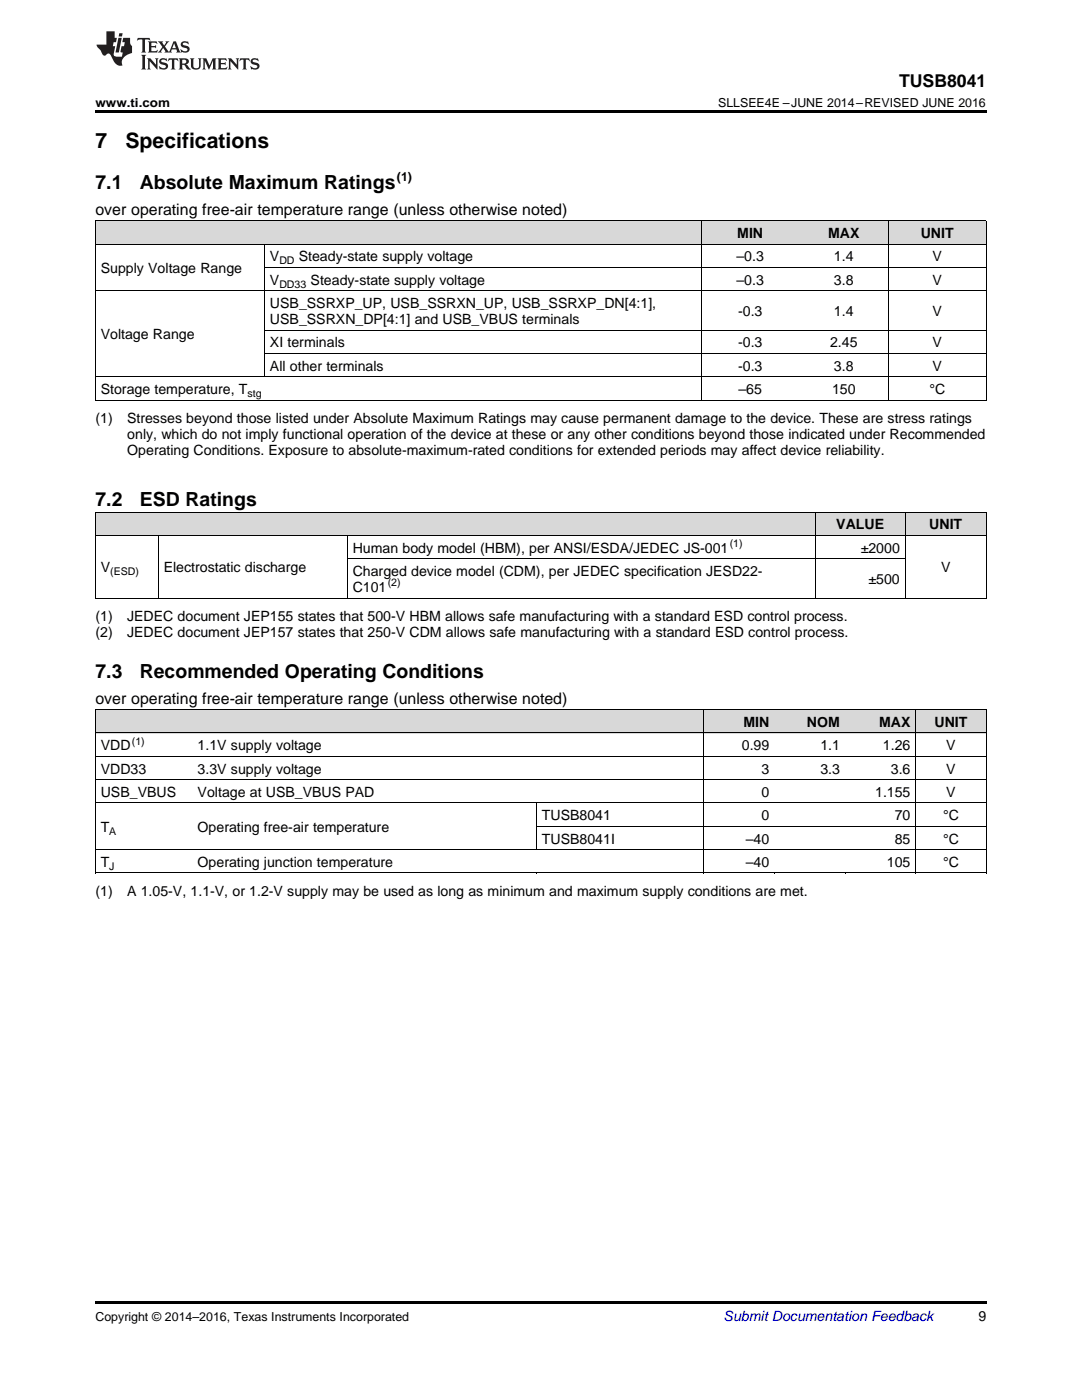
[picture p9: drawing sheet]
<svg xmlns="http://www.w3.org/2000/svg" width="216mm" height="279mm" viewBox="0 0 216 279" stroke-linecap="round" stroke-linejoin="round" font-family="sans-serif">
<defs><g id="words">
<g font-size="4.2">
<text x="19" y="29.6">7</text>
<text x="25" y="29.6">Specifications</text>
</g>
<g font-size="3.9">
<text x="19" y="37.7">7.1</text>
<text x="27.9" y="37.7">Absolute Maximum Ratings</text>
<text x="19" y="101">7.2</text>
<text x="27.9" y="101">ESD Ratings</text>
<text x="19" y="135.3">7.3</text>
<text x="27.9" y="135.3">Recommended Operating Conditions</text>
</g>
<text font-size="3.5" x="179.4" y="17.3">TUSB8041</text>
<g font-size="3.2">
<text x="19" y="42.9">over operating free-air temperature range (unless otherwise noted)</text>
<text x="19" y="140.4">over operating free-air temperature range (unless otherwise noted)</text>
</g>
<g font-size="2.8">
<text x="147.1" y="47.5">MIN</text>
<text x="165.2" y="47.5">MAX</text>
<text x="183.7" y="47.5">UNIT</text>
<text x="53.9" y="52.2">V</text>
<text x="59.6" y="52.2">Steady-state supply voltage</text>
<text x="147" y="52.2">–0.3</text>
<text x="166.4" y="52.2">1.4</text>
<text x="186.1" y="52.2">V</text>
<text x="20.1" y="54.5">Supply Voltage Range</text>
<text x="53.9" y="56.8">V</text>
<text x="62" y="56.8">Steady-state supply voltage</text>
<text x="147" y="56.8">–0.3</text>
<text x="166.4" y="56.8">3.8</text>
<text x="186.1" y="56.8">V</text>
<text x="53.9" y="61.5">USB_SSRXP_UP, USB_SSRXN_UP, USB_SSRXP_DN[4:1],</text>
<text x="53.9" y="64.7">USB_SSRXN_DP[4:1] and USB_VBUS terminals</text>
<text x="147.3" y="63.1">-0.3</text>
<text x="166.4" y="63.1">1.4</text>
<text x="186.1" y="63.1">V</text>
<text x="20.1" y="67.7">Voltage Range</text>
<text x="53.9" y="69.3">XI terminals</text>
<text x="147.3" y="69.3">-0.3</text>
<text x="165.6" y="69.3">2.45</text>
<text x="186.1" y="69.3">V</text>
<text x="53.9" y="74">All other terminals</text>
<text x="147.3" y="74">-0.3</text>
<text x="166.4" y="74">3.8</text>
<text x="186.1" y="74">V</text>
<text x="20.1" y="78.6">Storage temperature, T</text>
<text x="147.4" y="78.6">–65</text>
<text x="166" y="78.6">150</text>
<text x="185.5" y="78.6">°C</text>
<text x="19" y="84.5">(1)</text>
<text x="25.4" y="84.5">Stresses beyond those listed under Absolute Maximum Ratings may cause permanent damage to the device. These are stress ratings</text>
<text x="25.4" y="87.7">only, which do not imply functional operation of the device at these or any other conditions beyond those indicated under Recommended</text>
<text x="25.4" y="90.8">Operating Conditions. Exposure to absolute-maximum-rated conditions for extended periods may affect device reliability.</text>
<text x="166.9" y="105.7">VALUE</text>
<text x="185.4" y="105.7">UNIT</text>
<text x="70.4" y="110.3">Human body model (HBM), per ANSI/ESDA/JEDEC JS-001</text>
<text x="171.8" y="110.3">±2000</text>
<text x="20.1" y="114.2">V</text>
<text x="32.7" y="114.2">Electrostatic discharge</text>
<text x="70.4" y="115">Charged device model (CDM), per JEDEC specification JESD22-</text>
<text x="70.4" y="118.1">C101</text>
<text x="173.3" y="116.6">±500</text>
<text x="187.8" y="114.2">V</text>
<text x="19" y="124">(1)</text>
<text x="25.4" y="124">JEDEC document JEP155 states that 500-V HBM allows safe manufacturing with a standard ESD control process.</text>
<text x="19" y="127.2">(2)</text>
<text x="25.4" y="127.2">JEDEC document JEP157 states that 250-V CDM allows safe manufacturing with a standard ESD control process.</text>
<text x="20.1" y="149.7">VDD</text>
<text x="39.4" y="149.7">1.1V supply voltage</text>
<text x="148" y="149.7">0.99</text>
<text x="148.3" y="145.1">MIN</text>
<text x="161" y="145.1">NOM</text>
<text x="163.7" y="149.7">1.1</text>
<text x="175.4" y="145.1">MAX</text>
<text x="176.2" y="149.7">1.26</text>
<text x="186.5" y="145.1">UNIT</text>
<text x="188.8" y="149.7">V</text>
<text x="20.1" y="154.4">VDD33</text>
<text x="39.4" y="154.4">3.3V supply voltage</text>
<text x="151.9" y="154.4">3</text>
<text x="163.7" y="154.4">3.3</text>
<text x="177.8" y="154.4">3.6</text>
<text x="188.8" y="154.4">V</text>
<text x="20.1" y="159">USB_VBUS</text>
<text x="39.4" y="159">Voltage at USB_VBUS PAD</text>
<text x="151.9" y="159">0</text>
<text x="174.6" y="159">1.155</text>
<text x="188.8" y="159">V</text>
<text x="20.1" y="166">T</text>
<text x="39.4" y="166">Operating free-air temperature</text>
<text x="108.1" y="163.7">TUSB8041</text>
<text x="151.9" y="163.7">0</text>
<text x="178.5" y="163.7">70</text>
<text x="188.2" y="163.7">°C</text>
<text x="20.1" y="173">T</text>
<text x="39.4" y="173">Operating junction temperature</text>
<text x="108.1" y="168.3">TUSB8041I</text>
<text x="148.8" y="168.3">–40</text>
<text x="148.8" y="173">–40</text>
<text x="177" y="173">105</text>
<text x="178.5" y="168.3">85</text>
<text x="188.2" y="168.3">°C</text>
<text x="188.2" y="173">°C</text>
<text x="19" y="178.9">(1)</text>
<text x="25.4" y="178.9">A 1.05-V, 1.1-V, or 1.2-V supply may be used as long as minimum and maximum supply conditions are met.</text>
<text x="195.3" y="263.6">9</text>
</g>
<text font-size="2.8" fill="#0000c8" x="144.4" y="263.6">Submit Documentation Feedback</text>
<g font-size="2.5">
<text x="19" y="21.4">www.ti.com</text>
<text x="143.3" y="21.4">SLLSEE4E –JUNE 2014–REVISED JUNE 2016</text>
<text x="79.2" y="36.2">(1)</text>
<text x="19" y="263.6">Copyright © 2014–2016, Texas Instruments Incorporated</text>
</g>
<g font-size="2.1">
<text x="55.7" y="52.7">DD</text>
<text x="55.7" y="57.4">DD33</text>
<text x="49.4" y="79.2">stg</text>
<text x="145.6" y="109.2">(1)</text>
<text x="22" y="114.8">(ESD)</text>
<text x="77.4" y="117">(2)</text>
<text x="26.3" y="148.6">(1)</text>
<text x="21.8" y="166.6">A</text>
<text x="21.8" y="173.6">J</text>
</g>
</g></defs>
<g fill="#d8d8d8">
<path d="M19 141.7h19.4v4.6h-19.4z"/>
<path d="M38.4 141.7h68.7v4.6h-68.7z"/>
<path d="M107.1 141.7h33.4v4.6h-33.4z"/>
<path d="M140.5 141.7h14.1v4.6h-14.1z"/>
<path d="M154.6 141.7h14.1v4.6h-14.1z"/>
<path d="M168.7 141.7h14v4.6h-14z"/>
<path d="M182.7 141.7h14.1v4.6h-14.1z"/>
<path d="M19 102.3h12.6v4.6h-12.6z"/>
<path d="M31.6 102.3h37.7v4.6h-37.7z"/>
<path d="M69.3 102.3h93.4v4.6h-93.4z"/>
<path d="M162.7 102.3h18v4.6h-18z"/>
<path d="M180.7 102.3h16.1v4.6h-16.1z"/>
<path d="M19 44.1h33.8v4.7h-33.8z"/>
<path d="M52.8 44.1h87.1v4.7h-87.1z"/>
<path d="M139.9 44.1h19.6v4.7h-19.6z"/>
<path d="M159.5 44.1h17.8v4.7h-17.8z"/>
<path d="M177.3 44.1h19.5v4.7h-19.5z"/>
</g>
<path d="M19 22h177.8v.5h-177.8zM19 174.2l.2 .1zM107 174.2l.1 .1zM140.4 174.2l.1 .1zM154.5 174.2l.1 .1zM168.6 174.2l.1 .1zM182.6 174.2l.1 .1zM196.7 174.2l.1 .1zM19 259.7h177.8v.5h-177.8z" fill="#000"/>
<g fill="none" stroke="#000" stroke-width=".2">
<path d="M19 58h177.8M19 48.7h177.8M19 44.1h177.8M19.1 44.1v35.8M52.8 48.8v26.4M52.8 53.4h144M139.9 44.1v35.8M177.2 44.1v35.8M196.8 44.1v35.8M19 79.9h177.8M19 75.2h177.8M52.8 70.5h144"/>
<path d="M52.8 65.9h144M19 119.4h177.8M19 106.9h177.8M19 102.2h177.8M19.1 102.3v17.1M31.6 106.9v12.5M69.3 106.9v12.5M69.3 111.5h111.4M162.6 102.3v17.1M180.6 102.3v17.1M196.8 102.3v17.1M19 155.6h177.8"/>
<path d="M19 150.9h177.8M19 146.3h177.8M19 141.6h177.8M19.1 141.6v32.7M140.5 141.6v32.7M182.7 141.6v32.7M196.8 141.6v32.7M19 174.2h177.8M19 169.6h177.8M19 160.2h177.8M107 160.3v9.3M107.1 164.9h89.7"/>
</g>
<g fill="#231f20">
<path d="M27.5 7.6l-.1 .5 .4-.2h.6v.1v2.1l-.2 .4h1l-.3-.4v-2.1l.1-.1h.5l.5 .2-.2-.5zM29.5 8.3l.2 .3v1.5l-.2 .4h1.8l.2-.6a1.04 1.04 0 0 1-1.3 .2v-.7h.6l.3 .2v-.6l-.3 .2h-.6v-.6l.8-.1 .4 .3-.2-.5zM31.5 8.3l.9 1.1-.9 1.1h.8l-.2-.2 .5-.7 .4 .7-.2 .2h1.5l-.1-.2 .1-.4h.9l.1 .4-.2 .2h1l-.3-.3-.7-1.9h-.5l-.9 2-.8-1 .9-1h-.8l.1 .3-.3 .5-.4-.6 .2-.2zM34.7 8.6l.4 1h-.7zM36.3 8.4a.63 .63 0 0 0-.2 .7 .63 .63 0 0 0 .6 .4l.6 .2 .1 .2a.75 .75 0 0 1-.7 .4 .75 .75 0 0 1-.6-.5l.1 .7 .1-.1a1.11 1.11 0 0 0 1.5-.6 1.13 1.13 0 0 0-1.2-.8l-.1-.4a1.04 1.04 0 0 1 1.2 .2l-.2-.5-.1 .1-.5-.2zM28.2 10.9l.2 .4v2.2l-.2 .4h1l-.3-.4v-2.2l.3-.4zM29.3 11.6l.3 .4v1.5l-.3 .4h.8l-.2-.4v-1.3l1.5 1.7v-1.9l.2-.4h-.7l.2 .4v.9l-1.1-1.3zM32 11.8a.62 .62 0 0 0-.2 .7 .62 .62 0 0 0 .6 .4l.6 .1 .1 .3a.76 .76 0 0 1-.7 .3 .76 .76 0 0 1-.6-.4l.1 .7 .1-.1a1.11 1.11 0 0 0 1.5-.6 1.13 1.13 0 0 0-1.2-.8l-.1-.4a1.04 1.04 0 0 1 1.2 .2l-.2-.6-.1 .1-.5-.1zM33.7 11.6l-.2 .6a.61 .61 0 0 1 .8-.3v1.6l-.2 .4h.9l-.2-.4v-1.6a.63 .63 0 0 1 .8 .3l-.2-.6zM35.6 11.6l.3 .4v1.5l-.3 .4h1l-.2-.2v-.8l.5 .2a.76 .76 0 0 0 1.2 .7l-1-1a.58 .58 0 0 0 .6-.5 .58 .58 0 0 0-.5-.6zM36.4 11.9h.1a.45 .45 0 0 1 .5 .1 .45 .45 0 0 1 .1 .5l-.7 .2zM37.9 11.6l.2 .2a2.17 2.17 0 0 0 .3 1.9 .99 .99 0 0 0 1.6-.6v-1.1l.2-.4h-.7l.2 .2a1.92 1.92 0 0 1-.2 1.8 .6 .6 0 0 1-.9-.5v-1.1l.2-.4zM40.4 11.6l.2 .4v1.5l-.2 .4h.7l-.2-.4v-1.4l.8 1.8 .8-1.8v1.4l-.2 .4h.9l-.2-.4v-1.5l.2-.4h-.8l-.6 1.5-.6-1.5zM43.4 11.6l.2 .4v1.5l-.2 .4h1.8l.2-.6a1.04 1.04 0 0 1-1.3 .1v-.6h.5l.4 .2v-.6l-.4 .2h-.5v-.7h.8l.3 .3-.1-.6zM45.5 11.6l.2 .4v1.5l-.2 .4h.7l-.2-.4v-1.3l1.5 1.7v-1.9l.2-.4h-.7l.2 .4v.9l-1.1-1.3zM47.9 11.6l-.1 .6a.61 .61 0 0 1 .8-.3v1.6l-.3 .4h1l-.3-.4 .1-1.6a.63 .63 0 0 1 .7 .3l-.1-.6zM50.2 11.8a.62 .62 0 0 0-.2 .7 .62 .62 0 0 0 .6 .4l.6 .1 .2 .3a.76 .76 0 0 1-.8 .3 .76 .76 0 0 1-.6-.4l.1 .7 .2-.1a1.11 1.11 0 0 0 1.5-.6 1.13 1.13 0 0 0-1.3-.8l-.1-.4a1.04 1.04 0 0 1 1.2 .2l-.1-.6-.2 .1-.5-.1z"/>
<path d="M21.2 6.3v2.6h-1.9l.1 .4 .7 .9a.91 .91 0 0 0 1 .8 .56 .56 0 0 1 .5-.3 .56 .56 0 0 1 .5 .3l.4 .8a1.53 1.53 0 0 0 1.9 1.2 1.54 1.54 0 0 1 1-2.1l.9-.3v-1.4a1.52 1.52 0 0 1-.3-1.6h-1.4l-.2 .8h.5l-.2 .8h-.4l-.2 1v.2l.4 .1-.2 .8a1.93 1.93 0 0 1-1.6-.3l.3-1.8h-.5l.2-.8h.4l.2-.8h-.4v-1.3zM23.6 7.6l-.6 2.9h.7l.6-2.9zM23.8 6.6l-.1 .7h.6l.2-.7z"/>
</g>
<use href="#words"/>
</svg>
